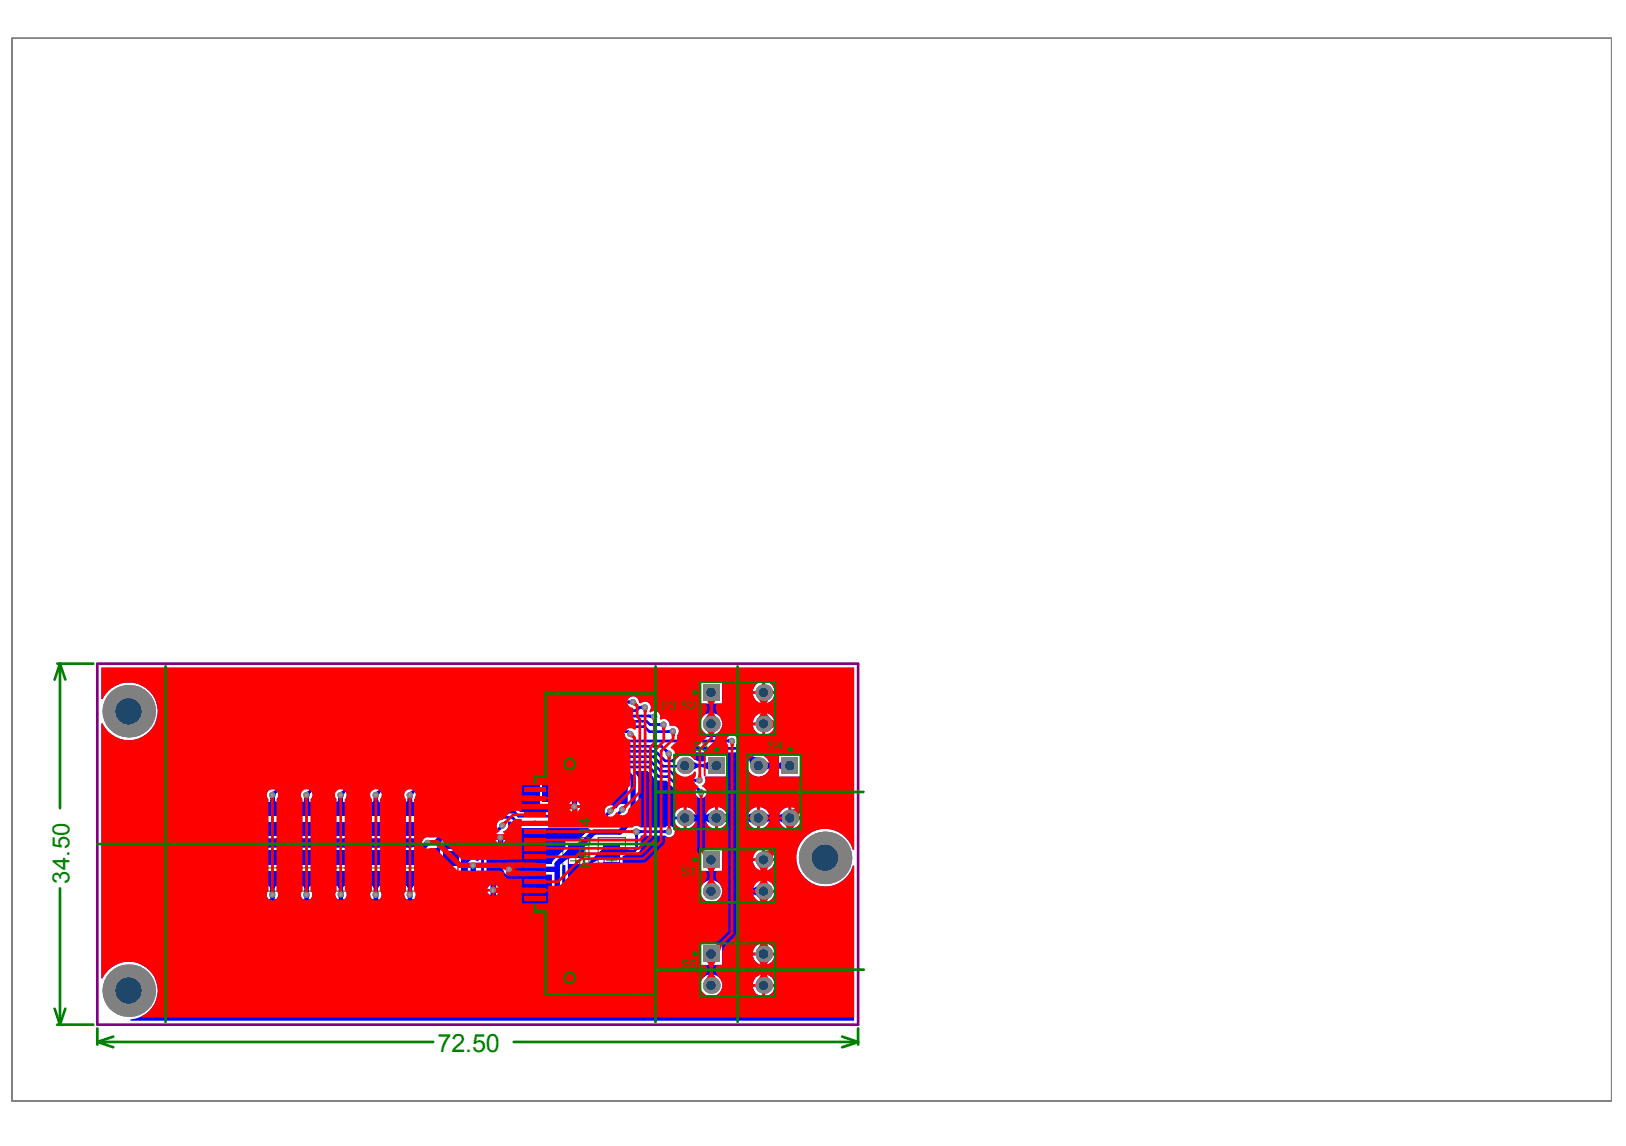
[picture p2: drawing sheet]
<svg xmlns="http://www.w3.org/2000/svg" width="287mm" height="202mm" viewBox="0 0 287 202" stroke-linecap="round" stroke-linejoin="round" font-family="sans-serif">
<defs><g id="words">
<text font-size="4.5" fill="#008000" x="77.2" y="185.5">72.50</text>
<text font-size="4.2" fill="#008000" x="12.3" y="156" transform="rotate(-90 12.3 156)">34.50</text>
<g font-size="2.8" fill="#008000">
<text x="104.2" y="149.4" transform="rotate(-90 104.2 149.4)">C</text>
<text x="104.2" y="147.3" transform="rotate(-90 104.2 147.3)">1</text>
<text x="104.2" y="145.6" transform="rotate(-90 104.2 145.6)">4</text>
<text x="104.2" y="153.1" transform="rotate(-90 104.2 153.1)">F</text>
<text x="104.2" y="151.3" transform="rotate(-90 104.2 151.3)">P</text>
</g>
<g font-size="2.2" fill="#008000">
<text x="116.6" y="125.2">P3 S2</text>
<text x="122.3" y="132.5">S3</text>
<text x="135.4" y="132.2">S4</text>
<text x="120.1" y="154.5">S1</text>
<text x="120.1" y="170.9">S5</text>
</g>
</g></defs>
<path d="M2.1 6.8h282.1v187.4h-282.1z" fill="none" stroke="#808080" stroke-width=".18"/>
<path d="M17.2 117.1v63.6M17.2 117.1h134.2M151.4 117.1v63.6M17.2 180.7h134.2" fill="none" stroke="#800080" stroke-width=".47"/>
<g fill="#a6968d">
<circle cx="72.3" cy="140.2" r=".27"/>
<circle cx="66.3" cy="140.2" r=".27"/>
<circle cx="60.1" cy="140.2" r=".27"/>
<circle cx="54" cy="140.2" r=".27"/>
<circle cx="48" cy="140.2" r=".27"/>
<circle cx="101.3" cy="142.3" r=".28"/>
<circle cx="54" cy="157.8" r=".27"/>
<circle cx="48" cy="157.8" r=".27"/>
<circle cx="60.1" cy="157.8" r=".27"/>
<circle cx="66.3" cy="157.8" r=".27"/>
<circle cx="72.3" cy="157.8" r=".27"/>
<circle cx="86.9" cy="157" r=".28"/>
<circle cx="89.8" cy="153.4" r=".27"/>
<circle cx="123.4" cy="137.7" r=".27"/>
<circle cx="123.6" cy="139.8" r=".27"/>
<circle cx="118" cy="133" r=".27"/>
<circle cx="118" cy="146.7" r=".28"/>
<circle cx="112.2" cy="146.7" r=".28"/>
<circle cx="88.6" cy="145.6" r=".27"/>
<circle cx="88.2" cy="147.7" r=".26"/>
<circle cx="75.4" cy="148.7" r=".27"/>
<circle cx="83.4" cy="152.7" r=".27"/>
<circle cx="107.6" cy="143" r=".27"/>
<circle cx="109.8" cy="142.8" r=".27"/>
<circle cx="118.7" cy="129" r=".27"/>
<circle cx="117" cy="127.8" r=".27"/>
<circle cx="115.4" cy="126.4" r=".27"/>
<circle cx="113.8" cy="124.8" r=".27"/>
<circle cx="111.6" cy="123.8" r=".27"/>
<circle cx="111.2" cy="129.5" r=".27"/>
<circle cx="129.1" cy="130.7" r=".27"/>
</g>
<path d="M2.1 6.8h282.1v187.4h-282.1z" fill="none" stroke="#808080" stroke-width=".18"/>
<g fill="none" stroke="#008000" stroke-width=".47">
<path d="M10.1 117.1h6.4M10.6 117.1l.9 2.8M10.6 117.1v25.5M10.6 117.1l-1 2.8M10.6 156.7v24M9.6 177.9l1 2.8M11.5 177.9l-.9 2.8M10.1 180.7h6.4M17.2 181.4v2.9M17.2 183.8l2.8 .9M17.2 183.8h59.2M20 182.9l-2.8 .9"/>
<path d="M90.6 183.8h60.8M148.5 182.9l2.9 .9M151.4 181.4v2.9M151.4 183.8l-2.9 .9"/>
</g>
<g fill="none" stroke="#008000" stroke-width=".19">
<path d="M45.6 158.7h4.8v8.1h-4.8zM45.7 149.1h4.6v8.1h-4.6zM47 153.1h1.9M48 152.2v1.8M51.7 158.7h4.8v8.1h-4.8zM51.8 149.1h4.6v8.1h-4.6zM53.1 153.1h1.9M54.1 152.2v1.8M57.8 158.7h4.8v8.1h-4.8zM57.9 149.1h4.6v8.1h-4.6zM59.2 153.1h1.9M60.2 152.2v1.8"/>
<path d="M63.9 158.7h4.8v8.1h-4.8zM64 149.1h4.6v8.1h-4.6zM65.4 153.1h1.8M66.3 152.2v1.8M70 158.7h4.8v8.1h-4.8zM70.1 149.1h4.6v8.1h-4.6zM71.5 153.1h1.9M72.4 152.2v1.8M76.2 158.9h6.5v7.2h-6.5zM77.2 140.4h4.6v8.1h-4.6zM77.2 149.3h4.6v8.1h-4.6zM78.5 153.3h1.9"/>
<path d="M78.5 144.4h1.9M79.5 143.5v1.9M79.5 152.4v1.9M99.2 158.7h4.8v8.1h-4.8zM99.3 147.8h4.6v8.1h-4.6zM100.6 151.8h1.9M101.6 150.9v1.9M105.5 147.8h4.8v8.1h-4.8zM105.5 158.7h4.8v8.1h-4.8zM107 151.8h1.9M107.9 150.9v1.9M47 162.7h1.9"/>
<path d="M48 161.8v1.8M53.1 162.7h1.9M54.1 161.8v1.8M59.2 162.7h1.9M60.2 161.8v1.8M65.4 162.7h1.8M66.3 161.8v1.8M71.5 162.7h1.9M72.4 161.8v1.8M78.5 162.5h1.9M79.5 161.6v1.8M100.6 162.7h1.9"/>
<path d="M101.6 161.8v1.8M107 162.7h1.9M107.9 161.8v1.8"/>
</g>
<g fill="none" stroke="#800080" stroke-width=".19">
<path d="M46.6 151.1h2.7v4h-2.7zM52.8 151.1h2.6v4h-2.6zM58.9 151.1h2.6v4h-2.6zM65 151.1h2.6v4h-2.6zM71.1 151.1h2.6v4h-2.6zM78.2 151.4h2.6v3.9h-2.6zM78.2 142.5h2.6v3.9h-2.6zM100.3 149.9h2.6v3.9h-2.6zM106.6 149.8h2.7v4h-2.7zM46.6 160.7h2.7v4.1h-2.7zM52.7 160.7h2.7v4.1h-2.7zM58.8 160.7h2.8v4.1h-2.8z"/>
<path d="M64.9 160.7h2.8v4.1h-2.8zM71.1 160.7h2.7v4.1h-2.7zM76.7 161.2h5.5v2.6h-5.5zM100.2 160.7h2.7v4.1h-2.7zM106.6 160.7h2.7v4.1h-2.7z"/>
</g>
<g fill="#00f">
<path d="M73.4 140.2l4.8-4.9h22.8v.9h1.9v.3h.3v.7h1.7v-1h1l.4 .3a.88 .88 0 0 0 .9 .9h3.1l.4 .4v4.2l-.2 .1a1 1 0 0 0-1.7 .5h-.2a1.01 1.01 0 0 0-1.2-.6 1.01 1.01 0 0 0-.8 1.1l-.1 .2h-4.5v-.2l.3-.6h-2l.4 .6-.1 .2h-8.9l-.4-.5-.5-.2h-7.1a3.9 3.9 0 0 1-2.4-.8v-.9h-3.7v1.7l-.2 .6-1.5 1.5h-1.7v-3.6h-.9l-.1-.3zM101 136.7v.5h1.7v-.5zM101.6 141.2v.8h.7a.91 .91 0 0 0-.7-.8zM95.3 137.2v4.6h4.9l.1 .2h.8v-.8l-.3-.1v-3.9z"/>
<path d="M17.9 117.8h132.8v32.1h-.3a5.1 5.1 0 0 0-7.8-2.8 5.1 5.1 0 0 0 0 8.3 5.1 5.1 0 0 0 7.8-2.7h.3v27.3h-127.7v-.2a5.1 5.1 0 0 0 3.9-7.9 5.1 5.1 0 0 0-8.8 .7l-.2-.1v-44.8l.2-.1a5.1 5.1 0 0 0 7.8 1.9 5.1 5.1 0 0 0 0-8 5.1 5.1 0 0 0-7.8 1.8h-.2zM135 120.2v1.7h1.6a1.86 1.86 0 0 0-1.6-1.7zM133.3 120.8l-.5 1.1h1.7v-1.7l-.8 .2zM95.3 119.1v4.6h5.5v-4.6zM123.5 120.2v3.9h3.9v-3.9zM135 122.4v1.7a1.87 1.87 0 0 0 1.6-1.7zM132.8 122.4a1.87 1.87 0 0 0 1.7 1.7v-1.7zM135 125.7v1.8h1.6a1.86 1.86 0 0 0-1.6-1.8zM133.3 126.3l-.5 1.2h1.7v-1.8l-.8 .3zM135 127.9v1.7a1.87 1.87 0 0 0 1.6-1.7zM132.8 127.9a1.87 1.87 0 0 0 1.7 1.7v-1.7zM123.5 127.7a1.95 1.95 0 0 0 3.9 0 1.95 1.95 0 0 0-3.9 0zM47.3 139.5a1.31 1.31 0 0 0-.1 1.4l-.1 .2h-1v6.7h3.7v-.7l.7-.2h1.1l.6 .2v.7h3.7v-.7l.7-.2h1.1l.7 .2v.7h3.6v-.7l.7-.2h1.1l.7 .2v.7h3.6v-.7l.7-.2h1.1l.7 .2v.7h3.6v-.9l.4-.4 1-.4 .9-.1 .9-.9 .2 .2v1l-.2 .5-.9 .9h-.7a1.01 1.01 0 0 0-1.3 .6 2.75 2.75 0 0 1-2 1.2h-1.9v.8h-.2h-2.3v-.8h-3.6v.8h-.2h-2.3v-.8h-3.6v.8h-.2h-2.3v-.8h-3.7v.8h-.1h-2.3v-.8h-3.7v7.2l1.1 .1v.3a1.4 1.4 0 0 0 0 1.4l-.1 .6h-1.1v5.1h3.9v-5.1h-.9l-.1-.8a1.08 1.08 0 0 0 0-1.2v-.3l.9-.1v-4.4l2.3-.1 .1 .1v4.4l1 .1-.1 .6a.85 .85 0 0 0 .1 .9l-.1 .8h-1v5.1h3.9v-5.1h-1a1.75 1.75 0 0 1 .1-1.3l-.2-.7 .1-.3 .9-.1v-4.4h2.5v4.4h.7l.1 .2-.1 .8 .2 1.1-.1 .3h-.9v5.1h3.8v-5.1h-1l-.2-.4 .3-1-.2-.5v-.5h1v-4.4h2.5v4.4l.9 .1 .1 .3a1.4 1.4 0 0 0 0 1.4l-.1 .6h-1v5.1h3.8v-5.1h-1l-.1-.8a1.08 1.08 0 0 0 0-1.2l.1-.3 .9-.1v-4.4l2.3-.1 .2 .1v4.4l.8 .1v.6a.85 .85 0 0 0 .1 .9l-.1 .8h-.9v5.1h3.8v-5.1h-1a1.75 1.75 0 0 1 .1-1.3l-.2-.7v-.3l1-.1 .1-5.6 1.6-1.5 1.4-.1 1.4-1.3 .7-.2h1.9v-3.9l.2-.1h5.1l.1 .2-5.6 5.6h-3.5v5.7l-.2 .6-.3 .6-.1 2.2h-.3v3h2v-3h-.3v-1.6l.5-.3 2.4-.1v-5.7l.6-.2 5.5-5.5 .1 .3-2.5 2.5v.3l-.5 .5-.1 2.8h-.2l-.4-.2a1.04 1.04 0 0 0-1.1 .2 1.04 1.04 0 0 0-.2 1.1v3.9l-2 2h-.3v3h2v-2l2-2 .2 .1v7.9l-3.2 .1a1.33 1.33 0 0 1-.7-1v-2h-2v3.1h.7l1.4 1.2h4.3a1.47 1.47 0 0 0 .9-1.1v-8.7h.3l.1 .2 .6 .3v-2l-.6 .3-.1 .3-.3-.1v-6.8l.6-.7v-.2l.7-.7 .2 .1 .7 .5v-1h.3v-.2h1l-.5-.7v-.2a.97 .97 0 0 0 .7-1.5l.1-.2h.5l1 1 .5 .2h12.2l.1 .2-1.4 1.5a.87 .87 0 0 1-.9 .4h-1.9v1.4l-1.6 1.7a1.23 1.23 0 0 0-.8 1.1h-7.1a1.02 1.02 0 0 0-1.4 1 1.02 1.02 0 0 0 1.4 .9h7.1l.1 3.8 1.8 1.8a1.1 1.1 0 0 1 .4 1.1v3.2h3.9v-2.2l.3-.1 2.2 .1v2.2h3.8v-5.1h-3.8v.9h-2.2h-.3v-.9l-2.4-.1-1.9-1.7v-4.5l.3-.3 .2 .1v2.8h3.7v-2.1h.6l1.6-1.1 .4 .1v1h3.8v-2.3l.5-.2 1.9-.1 .7-.7 .1-2.6h4.3a1.03 1.03 0 0 0 1.4 0 1.03 1.03 0 0 0 0-1.5 1.03 1.03 0 0 0-1.4 .1h-4.3l-.3-.3h-.6l-.1-.2 .3-.4 .3-.7v-7l-.3-.7-.5-.5 .1-.2h2.3l1.5 1.5 .5 .2h1.3l1.7 1.5 3 .1 .4 .4a1.02 1.02 0 0 0 .9 1.1 1.02 1.02 0 0 0 1.1-.8 1.02 1.02 0 0 0-.7-1.2v-.2l.2-.2a1.15 1.15 0 0 0 .3-1.3l.1-.1h3.8v-3.9h-3.8v1l-.5 .2a2.55 2.55 0 0 1-2.2-.9l-.8-.3-.1-.2 .2-.2h9.3l.8 .8a2.92 2.92 0 0 1 .7 2.1 1.98 1.98 0 0 0 3.3 .8 1.84 1.84 0 0 1 2.2-.4v1h3.9v-3.9h-3.9v1l-.5 .2a2.53 2.53 0 0 1-2.1-.9l-1-.3a2.3 2.3 0 0 1-1.6-.7l-1-.9-.4-.2h-.6l-.1-.2a1.05 1.05 0 0 0-.4-1.3 1.05 1.05 0 0 0-1.3 .2h-9v-.2a1.01 1.01 0 0 0 .2-1.4 1.01 1.01 0 0 0-1.3-.3l-.2-.2v-.1a1.01 1.01 0 0 0-1.5-.9l-.2-.1 .1-.4a1.04 1.04 0 0 0-1.6-.9l-.3-.1a1.02 1.02 0 0 0-.1-1.4 1.02 1.02 0 0 0-1.4 0l-.4-.1a1.05 1.05 0 0 0-.6-1 1.05 1.05 0 0 0-1.2 .2h-4l-.3 .1-.6 .6h-5v5.5h-42.9l-10 9.9zM139.6 142.4v1.7h1.7a1.86 1.86 0 0 0-1.7-1.7zM138 142.9l-.4 .4-.2 .8h1.7v-1.7l-.8 .2zM134 142.4v1.7h1.8a1.86 1.86 0 0 0-1.8-1.7zM132.4 142.9l-.3 .4-.3 .8h1.7v-1.7l-.7 .2zM126.6 142.4v1.7h1.7a1.87 1.87 0 0 0-1.7-1.7zM125 142.9l-.5 .9v.3h1.7v-1.7zM121.1 142.4v1.7h1.7a1.87 1.87 0 0 0-1.7-1.7zM119.4 142.9l-.3 .4-.2 .8h1.7v-1.7zM139.6 144.5v1.7a1.86 1.86 0 0 0 1.7-1.7zM137.4 144.5a1.87 1.87 0 0 0 1.7 1.7v-1.7zM134 144.5v1.7a1.86 1.86 0 0 0 1.8-1.7zM131.8 144.5a1.87 1.87 0 0 0 1.7 1.7v-1.7zM126.6 144.5v1.7a1.87 1.87 0 0 0 1.7-1.7zM124.5 144.5a1.77 1.77 0 0 0 1.7 1.7v-1.7zM121.1 144.5v1.7a1.87 1.87 0 0 0 1.7-1.7zM118.9 144.5a1.77 1.77 0 0 0 1.7 1.7v-1.7zM88.5 147.9v.8a1.04 1.04 0 0 0 .8-.8zM135 149.7v1.7h1.6a1.87 1.87 0 0 0-1.6-1.7zM133.3 150.3l-.5 1.1h1.7v-1.7l-.8 .3zM123.5 149.7v3.9h3.9v-3.9zM135 151.9v1.7a1.86 1.86 0 0 0 1.6-1.7zM132.8 151.9a1.86 1.86 0 0 0 1.7 1.7v-1.7zM108.2 153.8v1.6h1.6v-1.6zM106 153.8v1.6h1.7v-1.6zM87.2 156v.8h.8a.91 .91 0 0 0-.8-.8zM135 155.3v1.7h1.6a1.86 1.86 0 0 0-1.6-1.7zM133.3 155.8l-.5 1.2h1.7v-1.7l-.8 .2zM87.2 157.3v.7a.93 .93 0 0 0 .8-.7zM135 157.5v1.6a1.87 1.87 0 0 0 1.6-1.6zM132.8 157.5a1.87 1.87 0 0 0 1.7 1.6v-1.6zM123.5 157.2a1.95 1.95 0 0 0 3.9 0 1.95 1.95 0 0 0-3.9 0zM108.2 164.7v1.6h1.6v-1.6zM106 164.7v1.6h1.7v-1.6zM101.8 164.7v1.6h1.7v-1.6zM99.6 164.7v1.6h1.7v-1.6zM72.6 164.7v1.6h1.7v-1.6zM70.5 164.7v1.6h1.7v-1.6zM66.5 164.7v1.6h1.7v-1.6zM64.4 164.7v1.6h1.7v-1.6zM60.4 164.7v1.6h1.7v-1.6zM58.3 164.7v1.6h1.7v-1.6zM54.3 164.7v1.6h1.7v-1.6zM52.1 164.7v1.6h1.7v-1.6zM48.2 164.7v1.6h1.7v-1.6zM46 164.7v1.6h1.7v-1.6zM135 166.4v1.6h1.6a1.77 1.77 0 0 0-1.6-1.6zM133.3 166.9l-.5 1.1h1.7v-1.6h-.3zM123.5 166.4v3.8h3.9v-3.8zM135 168.5v1.7a1.87 1.87 0 0 0 1.6-1.7zM132.8 168.5a1.87 1.87 0 0 0 1.7 1.7v-1.7zM135 171.9v1.7h1.6a1.77 1.77 0 0 0-1.6-1.7zM133.3 172.4l-.5 1.2h1.7v-1.7h-.3zM135 174v1.7a1.77 1.77 0 0 0 1.6-1.7zM132.8 174a1.77 1.77 0 0 0 1.7 1.7v-1.7zM123.5 173.8a1.96 1.96 0 0 0 3.9 0 1.96 1.96 0 0 0-3.9 0z"/>
</g>
<g fill="none" stroke="#00f" stroke-width=".47">
<path d="M102.9 136.5h-1.3l-.3 .2v.5M106.3 135.5l.9 1M108.1 133.7l.7 .7M108.4 132.8l.7 .7M108.8 131.8l.7 .7M109.6 130l.7 .7M110.8 129.1l.4 .3M113.7 128.2l.8 .9M113.8 124.7h-.9l-.7 .7M115.6 132.5l1.7 1.7h1.4M116.2 137h1.6M116.6 136h1.6"/>
<path d="M48 159.7v1.3M80.5 150.5l-1 1M85.6 148.6l.2 .1M90.4 144.2l1.2 1.2M90.8 143.3l.7 .7M102.6 152.6h1.1M112.3 146.7v3"/>
</g>
<path d="M75.5 148.6h1.4M87 166.9l-.9 1M87 164.3l.1 .2" fill="none" stroke="#00f" stroke-width=".94"/>
<circle cx="118.7" cy="134.2" r=".24" fill="#00f"/>
<g fill="none" stroke="#00f" stroke-width=".47">
<path d="M48.6 139.7l-.5 .2M48.6 139.7l-.2 .5M54.6 139.7l-.5 .2M54.6 139.7l-.2 .5M60.6 139.7l-.5 .2M60.6 139.7l-.2 .5M66.8 139.7l-.5 .2M66.9 139.7l-.3 .5M72.9 139.7l-.6 .2M72.9 139.7l-.3 .5M101.3 136.9l.4-.5-.4 .9M102.9 130.9h6.3l.7 .7h6.8l1.3 1.3"/>
<path d="M102.9 127.2h11.1l.6 .6h2.5M102.9 135.5h3.4M102.9 129.1h7.9M102.9 128.2h10.8M102.9 125.4h9.3M102.9 126.3h12.4M108.1 133.7h-35.2l-6.6 6.5v2.5M108.4 132.8h-40.8l-7.5 7.4M108.8 134.4h6.1l1.7 1.6M108.8 131.8h-46.3l-8.4 8.4v2.5M109.1 133.5h6.2l1.6 1.6h9.5M109.5 132.5h6.1"/>
<path d="M109.6 130h-51.2l-10.3 10.2M110.3 130.7h18.8M110.9 123.9l.6 .2M111.5 123.6l-.6 .2M111.7 123.8h-4.8l-.6 .7h-3.6M113 124.8l.6 .2M113.6 124.5l-.6 .2M114.4 126.3l.8 .3M116.2 137l-1.7-1.7h-6.1l-.7-.7h-29.7l-5.7 5.6M116.3 127.8l.6 .3M116.9 127.6l-.6 .2M117.5 132.4l.2 .5"/>
<path d="M117.5 132.4l.5 .2M117.8 137l1.6 1.6h3.1l1.2 1.1M118.1 129.1l.4 .1M118.2 136l1.6 1.6h3.6M118.5 128.8l-.7 .3M118.7 134.2l2.1-2.2h10l3 3.1h5.5M118.7 129v.1h-4.2M121.4 134.5a1.88 1.88 0 0 0 1.3 .6 1.88 1.88 0 0 0-1.3 .5M121.7 134.2a3 3 0 0 0 2.2 .9 3 3 0 0 0-2.2 .8M122.7 137.7l.5 .2M123.2 137.4l-.5 .2M123.7 139.4l-.6-.2 .2 .5"/>
<path d="M124.6 128.1v.1M125.5 134.2a3 3 0 0 1-2.1 .9 3 3 0 0 1 2.1 .8M125.8 134.5a1.88 1.88 0 0 1-1.3 .6 1.88 1.88 0 0 1 1.3 .5M128.4 130.7l.5 .2M128.9 130.4l-.5 .3M131.6 133a3 3 0 0 0 2.2 .8M131.7 132.9a2.99 2.99 0 0 1 .9 2.2M133.8 134.3a1.66 1.66 0 0 1-1.3-.6 1.87 1.87 0 0 1 .5 1.4M134.3 134.5a1.88 1.88 0 0 0 1.4 .6 1.88 1.88 0 0 0-1.4 .5M134.7 134.2a3 3 0 0 0 2.1 .9 3 3 0 0 0-2.1 .8M138.4 134.2a3 3 0 0 1-2.1 .9 3 3 0 0 1 2.1 .8M138.8 134.5a1.88 1.88 0 0 1-1.3 .6 1.88 1.88 0 0 1 1.3 .5"/>
<path d="M47.3 155.7l.6 1 .2 .8 .1-.8 .6-1M47.6 155.4l.3 .4 .2 .6 .1-.6 .3-.4M47.8 158l.1 .8M47.8 140.4l.1 .8M47.8 158l.3 .6 .2-.6M47.8 140.5l.3 .5 .2-.5M47.8 157.6l.3-.6 .2 .6M47.9 140.5l.3 .5M47.9 156.9l-.1 .7M48 157.2l.2 .3M48.1 141.3l.1 .6 .3 .5M48.1 140.2l.2 1.1 .5 .7"/>
<path d="M48.1 140.6a2.01 2.01 0 0 1-.6 1.4M48.1 140.2v2.4M48.1 155.1v6M48.1 157.2l-.2 .3M48.2 140.5l-.2 .3M48.2 156.9l.1 .7M48.3 140.4v.6M48.3 158l-.1 .8M48.8 145.5l1 .6 .7 .1-1.1 .3-.6 .4M53.2 145.5l-.9 .6-.8 .1 1.1 .3 .6 .4M53.3 155.7l.7 1 .1 .8 .1-.8 .6-1M53.4 142l.4-.6 .3-1 .1 .7 .6 .9"/>
<path d="M53.7 155.4l.3 .4 .1 .6 .1-.6 .3-.4M53.8 158l.1 .8M53.8 140.4l.1 .6M53.9 158l.2 .6 .2-.6M53.9 140.5l.2 .5 .2-.5M53.9 157.6l.2-.6 .2 .6M53.9 156.9l-.1 .7M53.9 140.5l.3 .4M54 157.2l.2 .3M54.1 155v6M54.2 157.2l-.3 .3M54.2 140.5l-.3 .4"/>
<path d="M54.3 156.9l.1 .7M54.3 140.4l-.1 .6M54.4 158l-.1 .8M55 145.5l.9 .6 .7 .1-1.1 .3-.5 .4M59.3 145.5l-.9 .6-.8 .1 1.1 .3 .6 .4M59.4 155.7l.6 1 .1 .8 .3-1.1 .4-.7M59.7 155.4l.3 .4 .1 .6 .1-.6 .3-.4M59.8 140.4l.1 .6M59.9 157.9l.1 .8M59.9 140.5l.2 .5 .2-.5M59.9 158l.2 .4M60 140.5l.2 .3"/>
<path d="M60 157l-.1 .6M60 157l.3 .5M60.1 141.3l-.1 .6-.3 .5M60.1 140.2l-.1 .8-.7 1M60.1 140.6a2.01 2.01 0 0 0 .6 1.4M60.1 157.1l-.2 .4M60.1 156.9l.3 .7M60.1 140.2v2.4M60.1 155v5.9M60.3 140.5l-.4 .5M60.3 158l-.2 .4M60.3 156.7l.1 .9"/>
<path d="M60.4 158l-.3 .6M60.4 140.4l-.1 .8M60.4 157.9l-.2 .5 .1 .5M61.1 145.5l.9 .6 .7 .1-1 .3-.6 .4M65.4 145.5l-.9 .6-.7 .1 1 .3 .6 .4M65.6 155.7l.6 1 .1 .8 .1-.8 .6-1M65.6 142l.4-.6 .3-1 .1 .7 .6 .9M65.9 155.4l.3 .4 .1 .6 .1-.6 .3-.4M66 158l.1 .8M66 140.4l.1 .6M66.1 158l.2 .6 .2-.6M66.1 140.5l.2 .5 .2-.5"/>
<path d="M66.1 157.6l.2-.6 .2 .6M66.1 156.9l-.1 .7M66.2 140.5l.3 .4M66.2 157.2l.3 .3M66.3 155v6M66.4 157.2l-.3 .3M66.4 140.5l-.3 .4M66.5 156.9l.1 .7M66.6 140.4l-.1 .6M66.6 158l-.1 .8M67.2 145.5l.9 .6 .7 .1-1 .3-.6 .4M71.5 145.5l-.9 .6-.7 .1 .7 .1 .9 .6"/>
<path d="M71.6 155.7l.4 .7 .3 1.1 .1-.8 .7-1M71.9 155.4l.3 .4 .1 .6 .1-.6 .3-.4M72 158l.1 .8M72 140.4l.1 .6M72.1 158l.2 .6 .2-.6M72.1 140.5l.2 .5 .2-.5M72.1 157.6l.2-.6 .2 .6M72.1 156.9l-.1 .7M72.2 140.5l.2 .3M72.2 157.2l.3 .3M72.3 141.3l-.1 .6-.3 .5M72.3 140.2l-.3 1.1-.4 .7"/>
<path d="M72.3 140.6a2.01 2.01 0 0 0 .6 1.4M72.3 140.2v2.4M72.3 155v5.9M72.4 157.2l-.2 .3M72.5 156.9l.1 .7M72.5 140.5l-.3 .5M72.6 140.4l-.1 .8M72.6 158l-.1 .8M74.3 145.4a2.07 2.07 0 0 0-1.7 .8M75.2 145.4a2.83 2.83 0 0 0-2.2 1.1M76.2 145.4a3.5 3.5 0 0 0-2.8 1.4M76.2 145.4h-2.8l-.8 .8h-24.6"/>
<path d="M77.7 159.1l-.2 .6M77.7 159.1l.2 .6M78.3 155.3v.7l-.6 1M78.3 142.6l-.1 .6-.3 .5M78.8 155.2l-.1 .6-.3 .4M79.4 156.2l-.8 .2-.9 .5M79.4 143.2l-1.1 .3-.6 .4M79.4 143.7l-1.4 .2-1.1 .8M79.5 142.6l.6 .7h10.7M79.5 155.2l-1.8 1.7v3.5M79.5 142.1l-3.3 3.3M79.7 142.5l1 .6 .8 .2"/>
<path d="M80 142.2l1.2 .8 1.4 .3M80.3 141.9a4.9 4.9 0 0 0 3.4 1.4M85.8 148.7l-.7 .6v16.9l-.5 .5h-3.7l-1.4-1.4v-.7M88.3 145.6l-.2 .5M88.6 146l-.5 .2M88.6 145.6l-3 3M90.4 144.2h-2.7l-6.4 6.3h-.8M102.6 152.6l-1 1.1M106.3 150.1l.4 .3M106.3 150.1l-2.6 2.5a5 5 0 0 1 4-1.4M106.7 149.7l-.4 .4M107.4 143l-.3 .6"/>
<path d="M107.7 143.4l-.6 .2M107.7 143l-1 1h-15.2M107.7 150.7a4.2 4.2 0 0 0-3.4 1.2M107.8 150.3a3.3 3.3 0 0 0-2.7 1M107.8 149.8a2.54 2.54 0 0 0-2 .8M108.5 149.6l.5 .4 .7 .1-.7 .1-.5 .4M108.8 149.2a2.78 2.78 0 0 0 2 .9M109.5 142.8l-.3 .5M109.8 143.2l-.5 .2M109.8 142.8l-2.6 2.6h-15.6M110.8 150.1a2.78 2.78 0 0 0-2 .8M112 146.9l.2 .6"/>
<path d="M112.3 149.7l-.4 .4h-5.6M112.3 146.7h5.7M112.5 146.5l.5 .2M113 146.7l-.5 .2-.2 .6M117.3 146.7l.5 .2M117.8 146.5l-.5 .2M47.2 160.2a2.76 2.76 0 0 0 .9-2 2.76 2.76 0 0 0 .8 2M47.6 160.5l.3-.5 .2-.7 .1 .7 .3 .5M48 161v.2M53.3 160.2a2.76 2.76 0 0 0 .8-2 2.76 2.76 0 0 0 .8 2M53.6 160.5l.3-.5 .2-.7 .1 .7 .4 .5M59.3 160.2a2.76 2.76 0 0 0 .8-2 2.76 2.76 0 0 0 .8 2"/>
<path d="M59.6 160.5l.4-.5 .1-.7 .1 .7 .4 .5M65.5 160.2a2.76 2.76 0 0 0 .8-2 2.76 2.76 0 0 0 .8 2M65.8 160.5l.4-.5 .1-.7 .1 .7 .4 .5M71.5 160.2a2.76 2.76 0 0 0 .8-2 2.76 2.76 0 0 0 .8 2M71.8 160.5l.4-.5 .1-.7 .1 .7 .4 .5M79.8 165.1l.1 .5 .3 .4"/>
</g>
<g fill="none" stroke="#00f" stroke-width=".94">
<path d="M101.3 137.2v5.1M107.2 136.5h3.5l1 .9v7l-2.4 2.4h-4.5l-3.2 3.2h-.9l-2.4 2.4v5.3l3.3 3.3h6.3M48.6 150.7a1.98 1.98 0 0 0 1.4 .6 1.98 1.98 0 0 0-1.4 .5M53.4 150.7a1.98 1.98 0 0 1-1.4 .6 1.98 1.98 0 0 1 1.4 .5M54.7 150.7a1.98 1.98 0 0 0 1.4 .6 1.98 1.98 0 0 0-1.4 .5M59.5 150.7a1.98 1.98 0 0 1-1.4 .6 1.98 1.98 0 0 1 1.4 .5M60.9 150.7a1.98 1.98 0 0 0 1.4 .6 1.98 1.98 0 0 0-1.4 .5M65.6 150.7a1.98 1.98 0 0 1-1.4 .6 1.98 1.98 0 0 1 1.4 .5M67 150.7a1.98 1.98 0 0 0 1.4 .6 1.98 1.98 0 0 0-1.4 .5M71.7 150.7a1.98 1.98 0 0 1-1.4 .6 1.98 1.98 0 0 1 1.4 .5M73.7 150.4l-.4 .9M74.5 149.6a2.83 2.83 0 0 1-2 .8"/>
<path d="M75.5 148.6l-2.7 2.7h-24.8M78.6 146.3a1.73 1.73 0 0 1-.5 1.2M79.4 147.1l-.7 .2-.9 .5M80.4 146.8h-1.6l-1.9 1.8M81.6 159.2l-.3 .7M83.5 152.6v4.7l-2.3 2.3v.8M88.3 147.7v2.5l-1.3 1.3v15.4M89.8 153.3h8.5M99.9 159.2l.4 .7 .3 1.1M100.1 159.5a1.98 1.98 0 0 0 1.4 .5M101.5 150.8l-1.5 .3-1.3 .8M102.9 148.6a1.79 1.79 0 0 1-1.2 .6"/>
<path d="M103.2 148.4a2.2 2.2 0 0 0-.7 1.6M107.9 153.6l3.3 3.2v7.3l-.3 .4h-23.8M108 154.5a1.98 1.98 0 0 1 1.4 .6M108.9 153.6l.1 .7 .6 1M120.8 144.3h18.5M121.6 143.6l.9 .6 .8 .1-.8 .1-.9 .6M125.7 143.6l-1 .6-.8 .1 .8 .1 1 .6M127.1 143.6l1 .6 .7 .1-.7 .1-1 .6M132.3 157.2l1.1 .2 .6 .5M133.1 143.6l-1 .6-.8 .1 .8 .1 1 .6M134 156.5l-.6 .5-1.1 .2M134.5 143.6l1 .6 .7 .1-.7 .1-1 .6"/>
<path d="M134.7 157.2h-3.4l-3.2 3.2h-16.9M138.7 143.6l-.7 .4-1.1 .3 1.1 .3 .7 .4M48 164.5h24.4l3.4 3.4h10.3M48.7 163.8l.9 .6 .7 .1-1 .2-.6 .4M53.3 163.8l-.8 .6-.7 .1 1 .2 .5 .4M54.8 163.8l.9 .6 .7 .1-1 .2-.6 .4M59.4 163.8l-.8 .6-.7 .1 1 .2 .5 .4M60.9 163.8l.9 .6 .7 .1-1 .2-.6 .4M65.6 163.8l-.9 .6-.7 .1 1 .2 .6 .4M67 163.8l.9 .6 .7 .1-1 .2-.6 .4M71.7 163.8l-.9 .6-.7 .1 1 .2 .6 .4M72.5 165.4a1.98 1.98 0 0 1 1.4 .6"/>
<path d="M73.4 164.5l.3 1.1 .4 .6M100.8 163.8l-.9 .6-.6 .1 .6 .1 .9 .5M102.3 163.8l.9 .6 .7 .1-.7 .1-.9 .5M102.3 160.3l.9 .6 .7 .1-.7 .1-.9 .5M107.2 163.8l-.9 .6-.7 .1 .7 .1 .9 .5M107.2 160.3l-.9 .6-.7 .1 .7 .1 .9 .5M108.7 163.8l.8 .6 .7 .1-1 .2-.5 .4"/>
</g>
<circle cx="72.3" cy="140.2" r=".55" fill="#808080"/>
<circle cx="72.3" cy="140.2" r=".27" fill="#a6968d"/>
<circle cx="66.3" cy="140.2" r=".55" fill="#808080"/>
<circle cx="66.3" cy="140.2" r=".27" fill="#a6968d"/>
<circle cx="60.1" cy="140.2" r=".55" fill="#808080"/>
<circle cx="60.1" cy="140.2" r=".27" fill="#a6968d"/>
<circle cx="54" cy="140.2" r=".55" fill="#808080"/>
<circle cx="54" cy="140.2" r=".27" fill="#a6968d"/>
<circle cx="48" cy="140.2" r=".55" fill="#808080"/>
<circle cx="48" cy="140.2" r=".27" fill="#a6968d"/>
<circle cx="101.3" cy="142.3" r=".56" fill="#808080"/>
<circle cx="101.3" cy="142.3" r=".28" fill="#a6968d"/>
<circle cx="54" cy="157.8" r=".55" fill="#808080"/>
<circle cx="54" cy="157.8" r=".27" fill="#a6968d"/>
<circle cx="48" cy="157.8" r=".55" fill="#808080"/>
<circle cx="48" cy="157.8" r=".27" fill="#a6968d"/>
<circle cx="60.1" cy="157.8" r=".55" fill="#808080"/>
<circle cx="60.1" cy="157.8" r=".27" fill="#a6968d"/>
<circle cx="66.3" cy="157.8" r=".55" fill="#808080"/>
<circle cx="66.3" cy="157.8" r=".27" fill="#a6968d"/>
<circle cx="72.3" cy="157.8" r=".55" fill="#808080"/>
<circle cx="72.3" cy="157.8" r=".27" fill="#a6968d"/>
<circle cx="87" cy="157" r=".55" fill="#808080"/>
<circle cx="86.9" cy="157" r=".28" fill="#a6968d"/>
<circle cx="89.8" cy="153.4" r=".55" fill="#808080"/>
<circle cx="89.8" cy="153.4" r=".27" fill="#a6968d"/>
<circle cx="123.4" cy="137.7" r=".55" fill="#808080"/>
<circle cx="123.4" cy="137.7" r=".27" fill="#a6968d"/>
<circle cx="123.6" cy="139.8" r=".55" fill="#808080"/>
<circle cx="123.6" cy="139.8" r=".27" fill="#a6968d"/>
<circle cx="118" cy="133" r=".55" fill="#808080"/>
<circle cx="118" cy="133" r=".27" fill="#a6968d"/>
<circle cx="118" cy="146.7" r=".56" fill="#808080"/>
<circle cx="118" cy="146.7" r=".28" fill="#a6968d"/>
<circle cx="112.2" cy="146.7" r=".56" fill="#808080"/>
<circle cx="112.2" cy="146.7" r=".28" fill="#a6968d"/>
<circle cx="88.6" cy="145.6" r=".55" fill="#808080"/>
<circle cx="88.6" cy="145.6" r=".27" fill="#a6968d"/>
<circle cx="88.2" cy="147.7" r=".54" fill="#808080"/>
<circle cx="88.2" cy="147.7" r=".26" fill="#a6968d"/>
<circle cx="75.4" cy="148.7" r=".55" fill="#808080"/>
<circle cx="75.4" cy="148.7" r=".27" fill="#a6968d"/>
<circle cx="83.4" cy="152.7" r=".55" fill="#808080"/>
<circle cx="83.4" cy="152.7" r=".27" fill="#a6968d"/>
<circle cx="107.6" cy="143" r=".55" fill="#808080"/>
<circle cx="107.6" cy="143" r=".27" fill="#a6968d"/>
<circle cx="109.8" cy="142.8" r=".55" fill="#808080"/>
<circle cx="109.8" cy="142.8" r=".27" fill="#a6968d"/>
<circle cx="118.7" cy="129" r=".55" fill="#808080"/>
<circle cx="118.7" cy="129" r=".27" fill="#a6968d"/>
<circle cx="117" cy="127.8" r=".55" fill="#808080"/>
<circle cx="117" cy="127.8" r=".27" fill="#a6968d"/>
<circle cx="115.4" cy="126.4" r=".55" fill="#808080"/>
<circle cx="115.4" cy="126.4" r=".27" fill="#a6968d"/>
<circle cx="113.8" cy="124.8" r=".55" fill="#808080"/>
<circle cx="113.8" cy="124.8" r=".27" fill="#a6968d"/>
<circle cx="111.6" cy="123.8" r=".55" fill="#808080"/>
<circle cx="111.6" cy="123.8" r=".27" fill="#a6968d"/>
<circle cx="111.2" cy="129.5" r=".55" fill="#808080"/>
<circle cx="111.2" cy="129.5" r=".27" fill="#a6968d"/>
<circle cx="129.1" cy="130.7" r=".55" fill="#808080"/>
<circle cx="129.1" cy="130.7" r=".27" fill="#a6968d"/>
<circle cx="120.8" cy="144.3" r="1.48" fill="#808080"/>
<circle cx="120.8" cy="144.3" r=".83" fill="#1f4769"/>
<circle cx="120.8" cy="135.1" r="1.48" fill="#808080"/>
<circle cx="120.8" cy="135.1" r=".83" fill="#1f4769"/>
<circle cx="134.7" cy="122.2" r="1.48" fill="#808080"/>
<circle cx="134.7" cy="122.1" r=".84" fill="#1f4769"/>
<circle cx="134.7" cy="173.8" r="1.48" fill="#808080"/>
<circle cx="134.7" cy="173.8" r=".85" fill="#1f4769"/>
<circle cx="134.7" cy="157.2" r="1.48" fill="#808080"/>
<circle cx="134.7" cy="157.2" r=".84" fill="#1f4769"/>
<circle cx="126.4" cy="144.3" r="1.48" fill="#808080"/>
<circle cx="126.3" cy="144.3" r=".85" fill="#1f4769"/>
<circle cx="133.8" cy="144.3" r="1.48" fill="#808080"/>
<circle cx="133.7" cy="144.3" r=".83" fill="#1f4769"/>
<circle cx="134.7" cy="127.7" r="1.48" fill="#808080"/>
<circle cx="134.7" cy="127.7" r=".84" fill="#1f4769"/>
<path d="M124.9 133.6h3v2.9h-3z" fill-rule="evenodd" fill="#808080"/>
<circle cx="126.3" cy="135.1" r=".85" fill="#1f4769"/>
<circle cx="133.8" cy="135.1" r="1.48" fill="#808080"/>
<circle cx="133.7" cy="135.1" r=".83" fill="#1f4769"/>
<circle cx="134.7" cy="151.6" r="1.48" fill="#808080"/>
<circle cx="134.7" cy="151.7" r=".84" fill="#1f4769"/>
<circle cx="134.7" cy="168.3" r="1.48" fill="#808080"/>
<circle cx="134.7" cy="168.3" r=".85" fill="#1f4769"/>
<circle cx="145.5" cy="151.3" r="4.6" fill="#808080"/>
<circle cx="145.5" cy="151.3" r="2.32" fill="#1f4769"/>
<path d="M124 120.7h3v2.9h-3z" fill-rule="evenodd" fill="#808080"/>
<circle cx="125.4" cy="122.1" r=".84" fill="#1f4769"/>
<circle cx="22.7" cy="174.7" r="4.6" fill="#808080"/>
<circle cx="22.7" cy="174.7" r="2.31" fill="#1f4769"/>
<circle cx="125.5" cy="173.8" r="1.48" fill="#808080"/>
<circle cx="125.4" cy="173.8" r=".85" fill="#1f4769"/>
<circle cx="125.5" cy="157.2" r="1.48" fill="#808080"/>
<circle cx="125.4" cy="157.2" r=".84" fill="#1f4769"/>
<circle cx="139.3" cy="144.3" r="1.48" fill="#808080"/>
<circle cx="139.3" cy="144.3" r=".83" fill="#1f4769"/>
<circle cx="125.5" cy="127.7" r="1.48" fill="#808080"/>
<circle cx="125.4" cy="127.7" r=".84" fill="#1f4769"/>
<path d="M137.8 133.6h3v3h-3z" fill-rule="evenodd" fill="#808080"/>
<circle cx="139.3" cy="135.1" r=".83" fill="#1f4769"/>
<circle cx="22.7" cy="125.4" r="4.6" fill="#808080"/>
<circle cx="22.7" cy="125.5" r="2.31" fill="#1f4769"/>
<path d="M124 150.2h3v2.9h-3z" fill-rule="evenodd" fill="#808080"/>
<circle cx="125.4" cy="151.7" r=".84" fill="#1f4769"/>
<path d="M124 166.8h3v2.9h-3z" fill-rule="evenodd" fill="#808080"/>
<circle cx="125.4" cy="168.3" r=".85" fill="#1f4769"/>
<g fill="#00f">
<path d="M78.9 163.5h1.1v2.2h-1.1z" fill-rule="evenodd"/>
<path d="M78.1 153.9h2.8v2.6h-2.8z" fill-rule="evenodd"/>
<path d="M78.1 145h2.8v2.6h-2.8z" fill-rule="evenodd"/>
<path d="M78.1 141.3h2.8v2.6h-2.8z" fill-rule="evenodd"/>
<path d="M78.1 150.2h2.8v2.6h-2.8z" fill-rule="evenodd"/>
<path d="M101.5 136.2h2.9v.5h-2.9z" fill-rule="evenodd"/>
<path d="M101.4 131.6h3v.5h-3z" fill-rule="evenodd"/>
<path d="M101.5 132.5h2.9v.5h-2.9z" fill-rule="evenodd"/>
<path d="M101.4 134.4h3v.4h-3z" fill-rule="evenodd"/>
<path d="M101.5 133.5h2.9v.4h-2.9z" fill-rule="evenodd"/>
<path d="M101.4 128.8h3v.5h-3z" fill-rule="evenodd"/>
<path d="M101.5 129.8h2.9v.4h-2.9z" fill-rule="evenodd"/>
<path d="M101.5 130.7h2.9v.5h-2.9z" fill-rule="evenodd"/>
<path d="M101.5 127.9h2.9v.5h-2.9z" fill-rule="evenodd"/>
<path d="M101.5 124.2h2.9v.5h-2.9z" fill-rule="evenodd"/>
<path d="M101.4 126.1h3v.4h-3z" fill-rule="evenodd"/>
<path d="M101.5 127h2.9v.5h-2.9z" fill-rule="evenodd"/>
<path d="M101.4 125.1h3v.5h-3z" fill-rule="evenodd"/>
<path d="M58.8 153.7h2.8v2.5h-2.8z" fill-rule="evenodd"/>
<path d="M52.7 153.7h2.8v2.5h-2.8z" fill-rule="evenodd"/>
<path d="M58.7 159.6h2.9v2.8h-2.9z" fill-rule="evenodd"/>
<path d="M58.7 163.1h2.9v2.8h-2.9z" fill-rule="evenodd"/>
<path d="M52.6 159.6h2.9v2.8h-2.9z" fill-rule="evenodd"/>
<path d="M52.6 163.1h2.9v2.8h-2.9z" fill-rule="evenodd"/>
<path d="M52.7 141.5h2.8v2.4h-2.8z" fill-rule="evenodd"/>
<path d="M52.7 145h2.8v2.4h-2.8z" fill-rule="evenodd"/>
<path d="M58.8 141.5h2.8v2.4h-2.8z" fill-rule="evenodd"/>
<path d="M58.8 145h2.8v2.4h-2.8z" fill-rule="evenodd"/>
<path d="M77.2 159.3h1.1v2.2h-1.1z" fill-rule="evenodd"/>
<path d="M71 153.7h2.8v2.5h-2.8z" fill-rule="evenodd"/>
<path d="M64.9 153.7h2.8v2.5h-2.8z" fill-rule="evenodd"/>
<path d="M71 159.6h2.9v2.8h-2.9z" fill-rule="evenodd"/>
<path d="M71 163.1h2.9v2.8h-2.9z" fill-rule="evenodd"/>
<path d="M64.8 159.6h3v2.8h-3z" fill-rule="evenodd"/>
<path d="M64.8 163.1h3v2.8h-3z" fill-rule="evenodd"/>
<path d="M64.9 141.5h2.8v2.4h-2.8z" fill-rule="evenodd"/>
<path d="M64.9 145h2.8v2.4h-2.8z" fill-rule="evenodd"/>
<path d="M71 141.5h2.8v2.4h-2.8z" fill-rule="evenodd"/>
<path d="M71 145h2.8v2.4h-2.8z" fill-rule="evenodd"/>
<path d="M80.6 159.3h1.1v2.2h-1.1z" fill-rule="evenodd"/>
<path d="M100.2 152.3h2.8v2.6h-2.8z" fill-rule="evenodd"/>
<path d="M100.1 163.1h2.9v2.7h-2.9z" fill-rule="evenodd"/>
<path d="M100.1 159.6h2.9v2.8h-2.9z" fill-rule="evenodd"/>
<path d="M95.7 137.7h4.6v3.7h-4.6z" fill-rule="evenodd"/>
<path d="M100.2 148.7h2.8v2.6h-2.8z" fill-rule="evenodd"/>
<path d="M101.5 135.3h2.9v.5h-2.9z" fill-rule="evenodd"/>
<path d="M58.8 150h2.8v2.6h-2.8z" fill-rule="evenodd"/>
<path d="M52.7 150h2.8v2.6h-2.8z" fill-rule="evenodd"/>
<path d="M71 150h2.8v2.6h-2.8z" fill-rule="evenodd"/>
<path d="M64.9 150h2.8v2.6h-2.8z" fill-rule="evenodd"/>
<path d="M95.7 119.6h4.6v3.7h-4.6z" fill-rule="evenodd"/>
<path d="M46.6 153.7h2.8v2.5h-2.8z" fill-rule="evenodd"/>
<path d="M46.5 159.6h2.9v2.8h-2.9z" fill-rule="evenodd"/>
<path d="M46.5 163.1h2.9v2.8h-2.9z" fill-rule="evenodd"/>
<path d="M46.6 141.5h2.8v2.4h-2.8z" fill-rule="evenodd"/>
<path d="M46.6 145h2.8v2.4h-2.8z" fill-rule="evenodd"/>
<path d="M106.5 163.1h2.9v2.7h-2.9z" fill-rule="evenodd"/>
<path d="M106.5 159.6h2.9v2.8h-2.9z" fill-rule="evenodd"/>
<path d="M106.5 148.7h2.9v2.8h-2.9z" fill-rule="evenodd"/>
<path d="M46.6 150h2.8v2.6h-2.8z" fill-rule="evenodd"/>
<path d="M106.5 152.2h2.9v2.7h-2.9z" fill-rule="evenodd"/>
</g>
<path d="M17.9 117.8h132.8v32.1h-.3a5.1 5.1 0 0 0-7.8-2.8 5.1 5.1 0 0 0 0 8.3 5.1 5.1 0 0 0 7.8-2.7h.3v26.8h-125.6l-.1-.3a5.1 5.1 0 0 0 1.2-8.1 5.1 5.1 0 0 0-8.1 1.5l-.2-.1v-44.8l.2-.1a5.1 5.1 0 0 0 7.8 1.9 5.1 5.1 0 0 0 0-8 5.1 5.1 0 0 0-7.8 1.8h-.2zM135 120.2v1.7h1.6a1.86 1.86 0 0 0-1.6-1.7zM133.3 120.8l-.5 1.1h1.7v-1.7l-.8 .2zM135 122.4v1.7a1.87 1.87 0 0 0 1.6-1.7zM132.8 122.4a1.87 1.87 0 0 0 1.7 1.7v-1.7zM135 125.7v1.8h1.6a1.86 1.86 0 0 0-1.6-1.8zM133.3 126.3l-.5 1.2h1.7v-1.8l-.8 .3zM135 127.9v1.7a1.87 1.87 0 0 0 1.6-1.7zM132.8 127.9a1.87 1.87 0 0 0 1.7 1.7v-1.7zM74.8 147.9a1.01 1.01 0 0 0-.2 1.3 1.01 1.01 0 0 0 1.3 .4h.8l4 3.9 2.8 .2 4.5-.1 .7 .2 .2 .3a.96 .96 0 0 0 .9 .9h2.3l-.1 1.8h4.7v-.6h1.7l.5-.2 3.9-3.8 10.9-.1 3.4-3.2 .2-.5v-.7l.2-.1a1.03 1.03 0 0 0 1.4-.3 1.03 1.03 0 0 0-.2-1.4v-1l.3-.1a1.77 1.77 0 0 0 1.6 1.4v-3.8a1.9 1.9 0 0 0-1.6 1.3h-.3v-8l.3-.1 .2 .4a1.91 1.91 0 0 0 3.3 0l.2 .1v.8a1.02 1.02 0 0 0 .5 1.7v.3l-.2 .1a1.02 1.02 0 0 0 0 1.5v3.2l-.3 .1a1.87 1.87 0 0 0-1.6-1.4v3.8a1.87 1.87 0 0 0 1.6-1.4h.3v5.1v.2l.4 .5 .1 .6v2.4h1l.2 .5a2.52 2.52 0 0 1-.9 2.1 1.95 1.95 0 0 0 .5 2.6 1.95 1.95 0 0 0 2.7-.3 1.95 1.95 0 0 0-.2-2.7 1.82 1.82 0 0 1-.4-2.2h1v-3.9h-2.7l-.3-.2v-4.4h.2a1.69 1.69 0 0 0 1.6 1.1v-3.8a1.87 1.87 0 0 0-1.6 1.1l-.2-.1v-2.9a1.02 1.02 0 0 0-.5-1.7v-.2l.2-.2a1.15 1.15 0 0 0 .3-1.3l.1-.1h3.8l.2 .1v6.4l-.3 .1a1.91 1.91 0 0 0-1.6-1.2v3.8a1.9 1.9 0 0 0 1.6-1.2h.3v19.3a5.9 5.9 0 0 1-2.4 2l-2.6 .1v3.8h1a1.8 1.8 0 0 1-.4 2.2 1.93 1.93 0 0 0 0 2.8 1.93 1.93 0 0 0 2.8-.1 1.93 1.93 0 0 0-.1-2.7 1.79 1.79 0 0 1-.4-2.2h1v-1.9a2.28 2.28 0 0 1 .7-1.7l1.5-1.5 .2-.5v-33.2a1.02 1.02 0 0 0 .1-1.4 1.02 1.02 0 0 0-1.5 0 1.02 1.02 0 0 0 .1 1.4v1.6l-.2 .1h-3.8v3.9h-.2l-.2-.2v-4.2l2-2.1a1.59 1.59 0 0 1 .8-1.4 1.92 1.92 0 0 0-.1-2.8 1.82 1.82 0 0 1-.4-2.2h1v-3.9h-3.9v3.9h1l.2 .5a2.52 2.52 0 0 1-.9 2.1 1.94 1.94 0 0 0 .6 2.6l.3 .7-1.9 2-.1 2-.2 .1a1.94 1.94 0 0 0-1.9-.9 1.94 1.94 0 0 0-1.6 1.3h-.3v-.8a1.05 1.05 0 0 0-.3-1.7l-.1-.2 1.1-1.1v-1a1.01 1.01 0 0 0 .2-1.3 1.01 1.01 0 0 0-1.3-.3l-.2-.2v-.1a1.01 1.01 0 0 0-1.5-.9l-.2-.1 .1-.4a1.02 1.02 0 0 0-.7-.9 1.02 1.02 0 0 0-1.1 .2l-.2-.3a1.01 1.01 0 0 0 0-1.4 1.01 1.01 0 0 0-1.4 0l-.4-.1a1.02 1.02 0 0 0-1-1.1 1.02 1.02 0 0 0-1 1 1.02 1.02 0 0 0 1 1v1.9l.4 .5v1.5h-.2a1.01 1.01 0 0 0-1.6 .4 1.01 1.01 0 0 0 .9 1.4v8l-3.5 3.5a1.03 1.03 0 0 0-1 .9 1.03 1.03 0 0 0 .8 1.1 1.03 1.03 0 0 0 1.2-.7h.2l.2 .2a1.02 1.02 0 0 0 1.1 .2 1.02 1.02 0 0 0 .6-1l2.1-2 .2 .1v5l-.2 .1a1.03 1.03 0 0 0-1.4 .1h-14.8v-.5h-4.7l.1 6.1-10.6 .1-3.7-3.7a2.48 2.48 0 0 0-2-.3h-.7zM137.4 133.1v3.9h3.9v-3.9zM131.8 135.1a1.95 1.95 0 0 0 3.9 0 1.95 1.95 0 0 0-3.9 0zM92.1 138.5l-.1 2h4.7v-2zM101.6 141.2v.8h.7a.91 .91 0 0 0-.7-.8zM100.6 141.5l-.3 .5h.8v-.8zM92 141v1h4.7v-1zM101.6 142.5v.8a.93 .93 0 0 0 .7-.8zM100.3 142.5a.93 .93 0 0 0 .8 .8v-.8zM139.6 142.4v1.7h1.7a1.86 1.86 0 0 0-1.7-1.7zM138 142.9l-.4 .4-.2 .8h1.7v-1.7l-.8 .2zM134 142.4v1.7h1.8a1.86 1.86 0 0 0-1.8-1.7zM132.4 142.9l-.3 .4-.3 .8h1.7v-1.7l-.7 .2zM87.9 144.9a.98 .98 0 0 0 .2 1.6v.2a1.08 1.08 0 0 0-.8 .8h2l-.5-.7v-.2a.97 .97 0 0 0 .9-1l1.1-1.2h1.2v.6h4.7v-2.5h-4.7v.5l-1.7 .1-1.7 1.5-.3 .1zM139.6 144.5v1.7a1.86 1.86 0 0 0 1.7-1.7zM137.4 144.5a1.87 1.87 0 0 0 1.7 1.7v-1.7zM134 144.5v1.7a1.86 1.86 0 0 0 1.8-1.7zM131.8 144.5a1.87 1.87 0 0 0 1.7 1.7v-1.7zM88.5 147.9v.8a1.04 1.04 0 0 0 .8-.8zM87.3 147.9a1.08 1.08 0 0 0 .7 .8v-.8zM135 149.7v1.7h1.6a1.87 1.87 0 0 0-1.6-1.7zM133.3 150.3l-.5 1.1h1.7v-1.7l-.8 .3zM135 151.9v1.7a1.86 1.86 0 0 0 1.6-1.7zM132.8 151.9a1.86 1.86 0 0 0 1.7 1.7v-1.7zM87.2 156v.8h.8a.91 .91 0 0 0-.8-.8zM86.2 156.3l-.2 .5h.8v-.8zM135 155.3v1.7h1.6a1.86 1.86 0 0 0-1.6-1.7zM133.3 155.8l-.5 1.2h1.7v-1.7l-.8 .2zM87.2 157.3v.7a.93 .93 0 0 0 .8-.7zM86 157.3a.93 .93 0 0 0 .8 .7v-.7zM59.4 139.5a1.02 1.02 0 0 0 0 1.5v16a1.04 1.04 0 0 0 .1 1.5 1.04 1.04 0 0 0 1.5-.1 1.04 1.04 0 0 0-.2-1.5v-15.9a1.03 1.03 0 0 0 0-1.4 1.03 1.03 0 0 0-1.4-.1zM71.6 139.5a1.02 1.02 0 0 0 0 1.5v16a1.03 1.03 0 0 0 0 1.5 1.03 1.03 0 0 0 1.5 0 1.03 1.03 0 0 0-.1-1.5v-16a1.03 1.03 0 0 0 .1-1.4 1.03 1.03 0 0 0-1.5-.1zM65.6 139.5a1.02 1.02 0 0 0 0 1.5v16a1.03 1.03 0 0 0 0 1.5 1.03 1.03 0 0 0 1.4 0 1.03 1.03 0 0 0 0-1.5v-16a1.03 1.03 0 0 0 .1-1.4 1.03 1.03 0 0 0-1.5-.1zM53.4 139.5a1.02 1.02 0 0 0 0 1.5v16a1.03 1.03 0 0 0-.1 1.5 1.03 1.03 0 0 0 1.5 0 1.03 1.03 0 0 0 0-1.5v-16a1.03 1.03 0 0 0 0-1.4 1.03 1.03 0 0 0-1.4-.1zM47.3 139.5a1.13 1.13 0 0 0 .1 1.5v16a1.04 1.04 0 0 0-.1 1.5 1.04 1.04 0 0 0 1.5 0 1.04 1.04 0 0 0 0-1.5v-16a1.05 1.05 0 0 0 0-1.5 1.05 1.05 0 0 0-1.5 0zM135 157.5v1.6a1.87 1.87 0 0 0 1.6-1.6zM132.8 157.5a1.87 1.87 0 0 0 1.7 1.6v-1.6zM92 157.3l.1 2h4.6v-2zM135 166.4v1.6h1.6a1.77 1.77 0 0 0-1.6-1.6zM133.3 166.9l-.5 1.1h1.7v-1.6h-.3zM135 168.5v1.7a1.87 1.87 0 0 0 1.6-1.7zM132.8 168.5a1.87 1.87 0 0 0 1.7 1.7v-1.7zM135 171.9v1.7h1.6a1.77 1.77 0 0 0-1.6-1.7zM133.3 172.4l-.5 1.2h1.7v-1.7h-.3zM135 174v1.7a1.77 1.77 0 0 0 1.6-1.7zM132.8 174a1.77 1.77 0 0 0 1.7 1.7v-1.7z" fill="#f00"/>
<path d="M75.5 148.6h1.6M87 147.2l.5 .5M87 140.8v1.3" fill="none" stroke="#f00" stroke-width=".94"/>
<path d="M88.6 145.6v.2" fill="none" stroke="#f00" stroke-width=".47"/>
<g fill="#f00">
<circle cx="87" cy="142.1" r=".47"/>
<circle cx="94.4" cy="149.6" r=".24"/>
</g>
<g fill="none" stroke="#f00" stroke-width=".47">
<path d="M66.3 140v17.8M111.2 129.8l.5 .2M111.2 129.4l.7 .7v8.7l-4.2 4.2M111.5 129.4l.3 .6M111.7 124.2l.5 .2M111.7 123.8l.7 .7v1.9l.5 .5v12.8l-3.1 3.1M112 123.8l.2 .5M113.6 125l.2 .5 .2-.5M113.8 124.7v22.5l-.9 1h-18.5M115.2 126.7l.2 .5 .3-.5M115.4 126.4v4.7l-.7 .7v15.8l-2 2h-18.3M116.9 128.1l.2 .5 .2-.5"/>
<path d="M117.1 127.8v2.9l-1.4 1.4v15.9l-2.6 2.6h-11l-.5 .5h-7.2M117.8 133.2l.2 .5 .2-.5M118 132.9v13.8M118.5 129.2l.2 .6 .3-.6M118.7 129v1.4l-2.1 2.1v15.9l-3.1 3.1h-11l-4.1 4h-4M123.2 137.4l.2-.5 .3 .5M123.7 139.7v10.2l1.8 1.7v5.6M124.6 126.8a2.99 2.99 0 0 0 .9-2.1 2.99 2.99 0 0 0 .8 2.1M124.6 123a2.99 2.99 0 0 1 .9 2.2 2.99 2.99 0 0 1 .8-2.2M124.7 128.6l.6 .9 .2 .7M124.9 127.1a1.87 1.87 0 0 0 .6-1.3 1.87 1.87 0 0 0 .5 1.3M124.9 122.7a1.87 1.87 0 0 1 .6 1.3 1.87 1.87 0 0 1 .5-1.3"/>
<path d="M125 128.3l.3 .4 .2 .6 .1-.6 .3-.4M125.5 122.2v8M125.5 130.2l-2.1 2v5.4M126.2 128.6l-.5 .6-.2 1M128.9 130.9l.2 .5M129.1 130.7v33.9l-3.6 3.7v5.5M129.4 130.9l-.2 .5M47.8 140.5l.3 .5 .2-.5M47.8 157.6l.3-.6 .2 .6M48.1 140.2v17.6M53.9 140.5l.2 .5 .2-.5M53.9 157.6l.2-.6 .2 .6"/>
<path d="M54.1 140.2v17.6M59.9 140.5l.2 .5 .2-.5M60.1 157.1l-.2 .4M60.1 156.9l.3 .7M60.1 140.2v17.5M66.1 140.5l.2 .5 .2-.5M66.1 157.6l.2-.6 .2 .6M72.1 140.5l.2 .5 .2-.5M72.1 157.6l.2-.6 .2 .6M72.3 140.2v17.7M89.2 145.1l-.6 .2M89.2 145.1l-.2 .5"/>
<path d="M94.4 143.7h-3.9l-1.9 1.9h.3l-.3 .2M94.4 146.7h17.9M107.7 142.7l.5-.2-.2 .5M109.8 142.5l.5-.3-.2 .6M111.5 146.7l.5 .2M112 146.5l-.5 .2M117.8 146.5l.2-.6 .2 .6M123.4 140l.3 .5 .2-.5M123.6 149.9l.6 .4 1.1 .2M123.7 149.9l.4 .6 .2 1M124.6 156.3a2.99 2.99 0 0 0 .9-2.1 2.99 2.99 0 0 0 .8 2.1M124.6 152.5a2.99 2.99 0 0 1 .9 2.1 2.99 2.99 0 0 1 .8-2.1"/>
<path d="M124.9 156.7a1.87 1.87 0 0 0 .6-1.4 1.87 1.87 0 0 0 .5 1.4M124.9 152.2a1.87 1.87 0 0 1 .6 1.3 1.87 1.87 0 0 1 .5-1.3M125.4 150.9l-.6-.1-.5-.3 .3 .5 .1 .6M124.6 169.2a2.99 2.99 0 0 1 .9 2.1 2.99 2.99 0 0 1 .8-2.1M124.6 172.9a2.99 2.99 0 0 0 .9-2.1 2.99 2.99 0 0 0 .8 2.1M124.9 173.3a1.87 1.87 0 0 0 .6-1.4 1.87 1.87 0 0 0 .5 1.4M124.9 168.8a1.87 1.87 0 0 1 .6 1.4 1.87 1.87 0 0 1 .5-1.4M125.5 167.5a1.88 1.88 0 0 0 1.3-.6 1.85 1.85 0 0 0-.6 1.4M127.6 166.1a3 3 0 0 1-2.1 .9M127.6 166.2a2.99 2.99 0 0 0-.9 2.1"/>
</g>
<g fill="none" stroke="#f00" stroke-width=".94">
<path d="M134 127l.6-1 .1-.7a2.44 2.44 0 0 0 2.5 2.4l-.8 .1-1 .6M134 122.8l.6 1 .1 .8 .3-1.1 .4-.7M134.7 122.2v5.5h7.6l.6 .6v12.4l-3.6 3.6v2.8l-4.6 4.5v22.2M77.1 148.6l4 4h8.7M87 147.2a1.41 1.41 0 0 0 1.3 .4M87 142.1v5.1M87 157h7.4M87.1 140.8h7.3M87.1 142.3h14.2M87.9 152.6l.8 .2 1 .6M89.9 147l-.9 .6-.7 .1M89.9 153.3l.6 .4 1.2 .3"/>
<path d="M91.9 152.6a2.83 2.83 0 0 0-2 .8M94.4 152.6h-4.6v1.5h4.6M101.4 142.3v2.9h-9.8l-2.5 2.5h-1.6M134 156.5l.6-1 .1-.7 .3 1.1 .4 .6M134 157.9l.6 1 .1 .7 .3-1.1 .4-.6M134 152.4l.6 .9 .1 .8 .3-1.1 .4-.6M134.7 150.7l1.1-.3 .6-.5a2.17 2.17 0 0 0-.7 1.7M138.7 145l.6 1 .1 .7M140 145l-.6 1-.1 .7M141.1 142.6l-1 .6-.8 .1M141.1 142.6l-.6 .9-.1 .8M134 167.6l.5-.7 .2-1.1 .3 1.1 .4 .7"/>
<path d="M134 173.1l.6-1 .1-.7 .3 1.1 .4 .6M134 169l.6 1 .1 .7 .3-1.1 .4-.6"/>
</g>
<circle cx="72.3" cy="140.2" r=".55" fill="#808080"/>
<circle cx="72.3" cy="140.2" r=".27" fill="#a6968d"/>
<circle cx="66.3" cy="140.2" r=".55" fill="#808080"/>
<circle cx="66.3" cy="140.2" r=".27" fill="#a6968d"/>
<circle cx="60.1" cy="140.2" r=".55" fill="#808080"/>
<circle cx="60.1" cy="140.2" r=".27" fill="#a6968d"/>
<circle cx="54" cy="140.2" r=".55" fill="#808080"/>
<circle cx="54" cy="140.2" r=".27" fill="#a6968d"/>
<circle cx="48" cy="140.2" r=".55" fill="#808080"/>
<circle cx="48" cy="140.2" r=".27" fill="#a6968d"/>
<circle cx="101.3" cy="142.3" r=".56" fill="#808080"/>
<circle cx="101.3" cy="142.3" r=".28" fill="#a6968d"/>
<circle cx="54" cy="157.8" r=".55" fill="#808080"/>
<circle cx="54" cy="157.8" r=".27" fill="#a6968d"/>
<circle cx="48" cy="157.8" r=".55" fill="#808080"/>
<circle cx="48" cy="157.8" r=".27" fill="#a6968d"/>
<circle cx="60.1" cy="157.8" r=".55" fill="#808080"/>
<circle cx="60.1" cy="157.8" r=".27" fill="#a6968d"/>
<circle cx="66.3" cy="157.8" r=".55" fill="#808080"/>
<circle cx="66.3" cy="157.8" r=".27" fill="#a6968d"/>
<circle cx="72.3" cy="157.8" r=".55" fill="#808080"/>
<circle cx="72.3" cy="157.8" r=".27" fill="#a6968d"/>
<circle cx="87" cy="157" r=".55" fill="#808080"/>
<circle cx="86.9" cy="157" r=".28" fill="#a6968d"/>
<circle cx="89.8" cy="153.4" r=".55" fill="#808080"/>
<circle cx="89.8" cy="153.4" r=".27" fill="#a6968d"/>
<circle cx="123.4" cy="137.7" r=".55" fill="#808080"/>
<circle cx="123.4" cy="137.7" r=".27" fill="#a6968d"/>
<circle cx="123.6" cy="139.8" r=".55" fill="#808080"/>
<circle cx="123.6" cy="139.8" r=".27" fill="#a6968d"/>
<circle cx="118" cy="133" r=".55" fill="#808080"/>
<circle cx="118" cy="133" r=".27" fill="#a6968d"/>
<circle cx="118" cy="146.7" r=".56" fill="#808080"/>
<circle cx="118" cy="146.7" r=".28" fill="#a6968d"/>
<circle cx="112.2" cy="146.7" r=".56" fill="#808080"/>
<circle cx="112.2" cy="146.7" r=".28" fill="#a6968d"/>
<circle cx="88.6" cy="145.6" r=".55" fill="#808080"/>
<circle cx="88.6" cy="145.6" r=".27" fill="#a6968d"/>
<circle cx="88.2" cy="147.7" r=".54" fill="#808080"/>
<circle cx="88.2" cy="147.7" r=".26" fill="#a6968d"/>
<circle cx="75.4" cy="148.7" r=".55" fill="#808080"/>
<circle cx="75.4" cy="148.7" r=".27" fill="#a6968d"/>
<circle cx="83.4" cy="152.7" r=".55" fill="#808080"/>
<circle cx="83.4" cy="152.7" r=".27" fill="#a6968d"/>
<circle cx="107.6" cy="143" r=".55" fill="#808080"/>
<circle cx="107.6" cy="143" r=".27" fill="#a6968d"/>
<circle cx="109.8" cy="142.8" r=".55" fill="#808080"/>
<circle cx="109.8" cy="142.8" r=".27" fill="#a6968d"/>
<circle cx="118.7" cy="129" r=".55" fill="#808080"/>
<circle cx="118.7" cy="129" r=".27" fill="#a6968d"/>
<circle cx="117" cy="127.8" r=".55" fill="#808080"/>
<circle cx="117" cy="127.8" r=".27" fill="#a6968d"/>
<circle cx="115.4" cy="126.4" r=".55" fill="#808080"/>
<circle cx="115.4" cy="126.4" r=".27" fill="#a6968d"/>
<circle cx="113.8" cy="124.8" r=".55" fill="#808080"/>
<circle cx="113.8" cy="124.8" r=".27" fill="#a6968d"/>
<circle cx="111.6" cy="123.8" r=".55" fill="#808080"/>
<circle cx="111.6" cy="123.8" r=".27" fill="#a6968d"/>
<circle cx="111.2" cy="129.5" r=".55" fill="#808080"/>
<circle cx="111.2" cy="129.5" r=".27" fill="#a6968d"/>
<circle cx="129.1" cy="130.7" r=".55" fill="#808080"/>
<circle cx="129.1" cy="130.7" r=".27" fill="#a6968d"/>
<circle cx="120.8" cy="144.3" r="1.48" fill="#808080"/>
<circle cx="120.8" cy="144.3" r=".83" fill="#1f4769"/>
<circle cx="120.8" cy="135.1" r="1.48" fill="#808080"/>
<circle cx="120.8" cy="135.1" r=".83" fill="#1f4769"/>
<circle cx="134.7" cy="122.2" r="1.48" fill="#808080"/>
<circle cx="134.7" cy="122.1" r=".84" fill="#1f4769"/>
<circle cx="134.7" cy="173.8" r="1.48" fill="#808080"/>
<circle cx="134.7" cy="173.8" r=".85" fill="#1f4769"/>
<circle cx="134.7" cy="157.2" r="1.48" fill="#808080"/>
<circle cx="134.7" cy="157.2" r=".84" fill="#1f4769"/>
<circle cx="126.4" cy="144.3" r="1.48" fill="#808080"/>
<circle cx="126.3" cy="144.3" r=".85" fill="#1f4769"/>
<circle cx="133.8" cy="144.3" r="1.48" fill="#808080"/>
<circle cx="133.7" cy="144.3" r=".83" fill="#1f4769"/>
<circle cx="134.7" cy="127.7" r="1.48" fill="#808080"/>
<circle cx="134.7" cy="127.7" r=".84" fill="#1f4769"/>
<path d="M124.9 133.6h3v2.9h-3z" fill-rule="evenodd" fill="#808080"/>
<circle cx="126.3" cy="135.1" r=".85" fill="#1f4769"/>
<circle cx="133.8" cy="135.1" r="1.48" fill="#808080"/>
<circle cx="133.7" cy="135.1" r=".83" fill="#1f4769"/>
<circle cx="134.7" cy="151.6" r="1.48" fill="#808080"/>
<circle cx="134.7" cy="151.7" r=".84" fill="#1f4769"/>
<circle cx="134.7" cy="168.3" r="1.48" fill="#808080"/>
<circle cx="134.7" cy="168.3" r=".85" fill="#1f4769"/>
<circle cx="145.5" cy="151.3" r="4.6" fill="#808080"/>
<circle cx="145.5" cy="151.3" r="2.32" fill="#1f4769"/>
<path d="M124 120.7h3v2.9h-3z" fill-rule="evenodd" fill="#808080"/>
<circle cx="125.4" cy="122.1" r=".84" fill="#1f4769"/>
<circle cx="22.7" cy="174.7" r="4.6" fill="#808080"/>
<circle cx="22.7" cy="174.7" r="2.31" fill="#1f4769"/>
<circle cx="125.5" cy="173.8" r="1.48" fill="#808080"/>
<circle cx="125.4" cy="173.8" r=".85" fill="#1f4769"/>
<circle cx="125.5" cy="157.2" r="1.48" fill="#808080"/>
<circle cx="125.4" cy="157.2" r=".84" fill="#1f4769"/>
<circle cx="139.3" cy="144.3" r="1.48" fill="#808080"/>
<circle cx="139.3" cy="144.3" r=".83" fill="#1f4769"/>
<circle cx="125.5" cy="127.7" r="1.48" fill="#808080"/>
<circle cx="125.4" cy="127.7" r=".84" fill="#1f4769"/>
<path d="M137.8 133.6h3v3h-3z" fill-rule="evenodd" fill="#808080"/>
<circle cx="139.3" cy="135.1" r=".83" fill="#1f4769"/>
<circle cx="22.7" cy="125.4" r="4.6" fill="#808080"/>
<circle cx="22.7" cy="125.5" r="2.31" fill="#1f4769"/>
<path d="M124 150.2h3v2.9h-3z" fill-rule="evenodd" fill="#808080"/>
<circle cx="125.4" cy="151.7" r=".84" fill="#1f4769"/>
<path d="M124 166.8h3v2.9h-3z" fill-rule="evenodd" fill="#808080"/>
<circle cx="125.4" cy="168.3" r=".85" fill="#1f4769"/>
<g fill="#f00">
<path d="M92.5 158.1h3.7v.8h-3.7z" fill-rule="evenodd"/>
<path d="M92.5 155.2h3.7v.7h-3.7z" fill-rule="evenodd"/>
<path d="M92.5 156.7h3.8v.7h-3.8z" fill-rule="evenodd"/>
<path d="M92.5 150.8h3.8v.7h-3.8z" fill-rule="evenodd"/>
<path d="M92.5 152.2h3.7v.8h-3.7z" fill-rule="evenodd"/>
<path d="M92.5 147.8h3.8v.8h-3.8z" fill-rule="evenodd"/>
<path d="M92.5 143.3h3.7v.8h-3.7z" fill-rule="evenodd"/>
<path d="M92.5 144.8h3.8v.8h-3.8z" fill-rule="evenodd"/>
<path d="M92.5 140.4h3.7v.7h-3.7z" fill-rule="evenodd"/>
<path d="M92.5 153.7h3.8v.8h-3.8z" fill-rule="evenodd"/>
<path d="M92.5 138.9h3.8v.8h-3.8z" fill-rule="evenodd"/>
<path d="M92.5 141.9h3.8v.7h-3.8z" fill-rule="evenodd"/>
<path d="M92.5 146.3h3.7v.8h-3.7z" fill-rule="evenodd"/>
<path d="M92.5 149.3h3.7v.7h-3.7z" fill-rule="evenodd"/>
</g>
<g fill="none" stroke="#008000" stroke-width=".47">
<path d="M29.2 117.5v62.8M115.6 117.5v62.8M130.1 117.5v62.8M115.6 122.3h-19.3v14.7h-1.9v1.1M115.6 139.7h36.7M17.2 148.9h98.4M94.4 159.7v1.1h1.9v14.3M96.3 175.4h19.3M115.6 171h36.8"/>
<circle cx="122.6" cy="122.1" r=".23"/>
<circle cx="126.4" cy="132.2" r=".23"/>
<circle cx="139.4" cy="132.2" r=".23"/>
<circle cx="122.6" cy="151.6" r=".23"/>
<circle cx="122.6" cy="168.2" r=".23"/>
</g>
<g fill="none" stroke="#008000" stroke-width=".38">
<path d="M136.7 120.2v9.4h-13.2v-9.3h13.2M128.2 146.3v-13.2h-9.3v13.2h9.4M136.7 149.8v9.3h-13.2v-9.3h13.2M141.2 146.3v-13.2h-9.4v13.2h9.5M136.7 166.4v9.3h-13.2v-9.3h13.2"/>
<circle cx="100.5" cy="134.8" r=".94"/>
<circle cx="100.5" cy="172.5" r=".94"/>
</g>
<use href="#words"/>
</svg>
